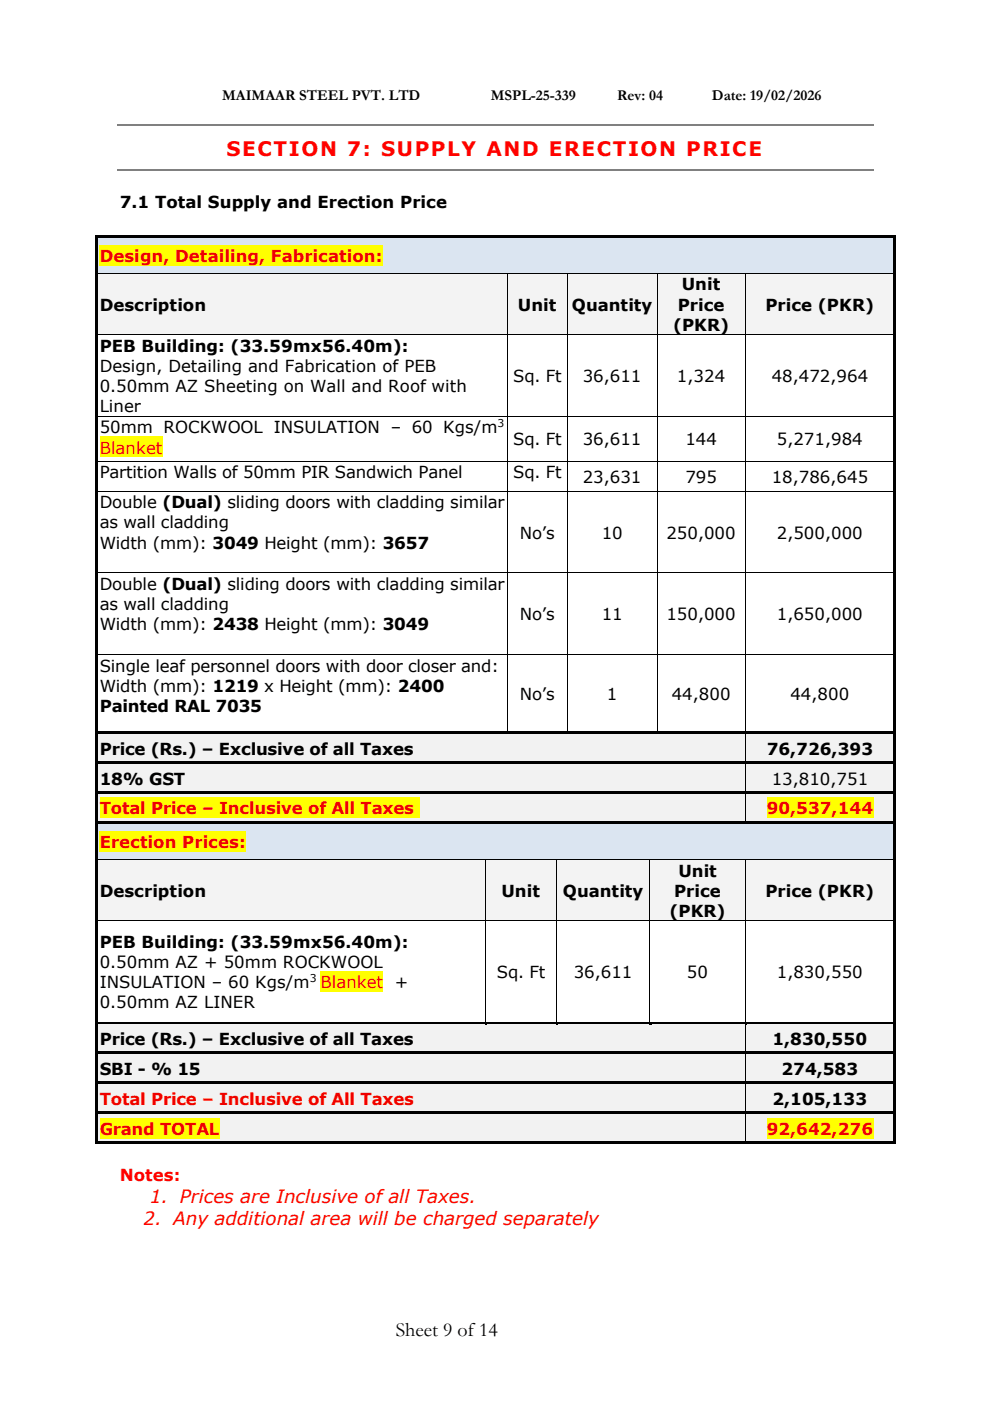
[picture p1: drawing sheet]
<svg xmlns="http://www.w3.org/2000/svg" width="210mm" height="297mm" viewBox="0 0 210 297" stroke-linecap="round" stroke-linejoin="round" font-family="sans-serif">
<defs><g id="words">
<text font-size="4.2" fill="#f00" x="48" y="33">SECTION 7: SUPPLY AND ERECTION PRICE</text>
<text font-size="4.2" x="83.9" y="283.2">Sheet 9 of14</text>
<g font-size="3.9" fill="#f00">
<text x="31.8" y="255">1. Prices are Inclusive of all Taxes.</text>
<text x="30.4" y="259.7">2. Any additional area will be charged separately</text>
</g>
<g font-size="3.5">
<text x="25.4" y="44">7.1 Total Supply and Erection Price</text>
<text x="21.1" y="65.8">Description</text>
<text x="109.8" y="65.8">Unit</text>
<text x="121.2" y="65.8">Quantity</text>
<text x="143.7" y="65.8">Price</text>
<text x="144.6" y="61.6">Unit</text>
<text x="162.3" y="65.8">Price (PKR)</text>
<text x="142.7" y="70.1">(PKR)</text>
<text x="21.1" y="74.5">PEB Building: (33.59mx56.40m):</text>
<text x="21.1" y="78.8">Design, Detailing and Fabrication of PEB</text>
<text x="21.1" y="83.1">0.50mm AZ Sheeting on Wall and Roof with</text>
<text x="108.8" y="80.9">Sq. Ft</text>
<text x="123.5" y="80.9">36,611</text>
<text x="143.5" y="80.9">1,324</text>
<text x="163.6" y="80.9">48,472,964</text>
<text x="21.1" y="87.4">Liner</text>
<text x="21.1" y="91.8">50mm ROCKWOOL INSULATION – 60 Kgs/m</text>
<text x="108.8" y="94.4">Sq. Ft</text>
<text x="123.5" y="94.4">36,611</text>
<text x="145.3" y="94.4">144</text>
<text x="164.7" y="94.4">5,271,984</text>
<text x="21.1" y="101.4">Partition Walls of 50mm PIR Sandwich Panel</text>
<text x="108.8" y="101.4">Sq. Ft</text>
<text x="21.1" y="107.7">Double (Dual) sliding doors with cladding similar</text>
<text x="123.5" y="102.3">23,631</text>
<text x="145.3" y="102.3">795</text>
<text x="163.6" y="102.3">18,786,645</text>
<text x="21.1" y="112">as wall cladding</text>
<text x="21.1" y="116.3">Width (mm): 3049 Height (mm): 3657</text>
<text x="110.2" y="114.1">No’s</text>
<text x="127.5" y="114.1">10</text>
<text x="141.2" y="114.1">250,000</text>
<text x="164.7" y="114.1">2,500,000</text>
<text x="21.1" y="125">Double (Dual) sliding doors with cladding similar</text>
<text x="21.1" y="129.3">as wall cladding</text>
<text x="110.2" y="131.5">No’s</text>
<text x="127.5" y="131.5">11</text>
<text x="141.2" y="131.5">150,000</text>
<text x="164.7" y="131.5">1,650,000</text>
<text x="21.1" y="133.6">Width (mm): 2438 Height (mm): 3049</text>
<text x="21.1" y="142.4">Single leaf personnel doors with door closer and:</text>
<text x="21.1" y="146.7">Width (mm): 1219 x Height (mm): 2400</text>
<text x="110.2" y="148.4">No’s</text>
<text x="128.6" y="148.4">1</text>
<text x="142.4" y="148.4">44,800</text>
<text x="167.5" y="148.4">44,800</text>
<text x="21.1" y="150.9">Painted RAL 7035</text>
<text x="21.1" y="159.9">Price (Rs.) – Exclusive of all Taxes</text>
<text x="162.5" y="159.9">76,726,393</text>
<text x="21.1" y="166.3">18% GST</text>
<text x="163.6" y="166.3">13,810,751</text>
<text x="143.8" y="185.8">Unit</text>
<text x="21.1" y="190.1">Description</text>
<text x="106.3" y="190.1">Unit</text>
<text x="119.3" y="190.1">Quantity</text>
<text x="142.9" y="190.1">Price</text>
<text x="162.3" y="190.1">Price (PKR)</text>
<text x="141.9" y="194.3">(PKR)</text>
<text x="21.1" y="200.9">PEB Building: (33.59mx56.40m):</text>
<text x="21.1" y="205.1">0.50mm AZ + 50mm ROCKWOOL</text>
<text x="21.1" y="209.4">INSULATION – 60 Kgs/m</text>
<text x="83.7" y="209.4">+</text>
<text x="105.3" y="207.3">Sq. Ft</text>
<text x="121.6" y="207.3">36,611</text>
<text x="145.6" y="207.3">50</text>
<text x="164.7" y="207.3">1,830,550</text>
<text x="21.1" y="213.7">0.50mm AZ LINER</text>
<text x="21.1" y="221.4">Price (Rs.) – Exclusive of all Taxes</text>
<text x="163.7" y="221.4">1,830,550</text>
<text x="21.1" y="227.8">SBI - % 15</text>
<text x="165.6" y="227.8">274,583</text>
<text x="163.7" y="234.1">2,105,133</text>
</g>
<g font-size="3.5" fill="#e00">
<text x="21.1" y="55.6">Design, Detailing, Fabrication:</text>
<text x="21.1" y="96.1">Blanket</text>
<text x="21.1" y="172.6">Total Price – Inclusive of All Taxes</text>
<text x="162.5" y="172.6">90,537,144</text>
<text x="21.1" y="179.8">Erection Prices:</text>
<text x="67.9" y="209.4">Blanket</text>
<text x="21.1" y="234.1">Total Price – Inclusive of All Taxes</text>
<text x="21.1" y="240.5">Grand TOTAL</text>
<text x="162.5" y="240.5">92,642,276</text>
</g>
<text font-size="3.5" fill="#f00" x="25.4" y="250.4">Notes:</text>
<g font-size="3.2">
<text x="47.1" y="21.3">MAIMAAR STEEL PVT. LTD</text>
<text x="104" y="21.3">MSPL-25-339</text>
<text x="130.8" y="21.3">Rev: 04</text>
<text x="150.9" y="21.3">Date: 19/02/2026</text>
</g>
<g font-size="2.3">
<text x="105.5" y="90.6">3</text>
<text x="65.7" y="208.2">3</text>
</g>
</g></defs>
<path d="M24.9 26.5h160.3M24.9 36.1h160.3" fill="none" stroke="#808080" stroke-width=".25"/>
<g fill="#dbe5f1">
<path d="M20.8 50.5h168.6v7.4h-168.6z" fill-rule="evenodd"/>
<path d="M21.1 52h167.9v4.3h-167.9z" fill-rule="evenodd"/>
</g>
<path d="M21.1 52h60v4.3h-60z" fill-rule="evenodd" fill="#ff0"/>
<g fill="#000">
<path d="M20.2 49.9h.5v.6h-.5z" fill-rule="evenodd"/>
<path d="M20.2 49.9h.5v.5h-.5z" fill-rule="evenodd"/>
<path d="M20.2 50.5h.5v7.4h-.5z" fill-rule="evenodd"/>
<path d="M20.7 49.9h168.7v.5h-168.7z" fill-rule="evenodd"/>
<path d="M189.4 49.9h.5v.6h-.5z" fill-rule="evenodd"/>
<path d="M189.4 49.9h.5v.5h-.5z" fill-rule="evenodd"/>
<path d="M189.4 50.5h.5v7.4h-.5z" fill-rule="evenodd"/>
</g>
<path d="M20.7 50.4h168.7" fill="none" stroke="#dbe5f1" stroke-width=".21"/>
<g fill="#f3f3f3">
<path d="M20.8 58h86.7v12.9h-86.7z" fill-rule="evenodd"/>
<path d="M21.1 62.3h85.8v4.3h-85.8z" fill-rule="evenodd"/>
<path d="M107.6 58h12.6v12.9h-12.6z" fill-rule="evenodd"/>
<path d="M108.2 62.3h11.4v4.3h-11.4z" fill-rule="evenodd"/>
<path d="M120.3 58h19v12.9h-19z" fill-rule="evenodd"/>
<path d="M120.9 62.3h17.8v4.3h-17.8z" fill-rule="evenodd"/>
<path d="M139.3 58h18.6v12.9h-18.6z" fill-rule="evenodd"/>
<path d="M139.9 58h17.4v4.3h-17.4z" fill-rule="evenodd"/>
<path d="M139.9 62.3h17.4v4.3h-17.4z" fill-rule="evenodd"/>
<path d="M139.9 66.6h17.4v4.3h-17.4z" fill-rule="evenodd"/>
<path d="M158 58h31.4v12.9h-31.4z" fill-rule="evenodd"/>
<path d="M158.6 62.3h30.4v4.3h-30.4z" fill-rule="evenodd"/>
</g>
<g fill="#000">
<path d="M20.2 57.9l.5 .1z" fill-rule="evenodd"/>
<path d="M107.5 57.9l.1 .1z" fill-rule="evenodd"/>
<path d="M120.2 57.9l.1 .1z" fill-rule="evenodd"/>
<path d="M139.3 57.9v.1z" fill-rule="evenodd"/>
<path d="M157.9 57.9l.1 .1z" fill-rule="evenodd"/>
<path d="M189.4 57.9l.5 .1z" fill-rule="evenodd"/>
<path d="M20.2 58h.5v12.9h-.5z" fill-rule="evenodd"/>
<path d="M20.2 70.9l.5 .1z" fill-rule="evenodd"/>
<path d="M107.5 70.9l.1 .1z" fill-rule="evenodd"/>
<path d="M120.2 70.9l.1 .1z" fill-rule="evenodd"/>
<path d="M139.3 70.9v.1z" fill-rule="evenodd"/>
<path d="M157.9 70.9l.1 .1z" fill-rule="evenodd"/>
<path d="M189.4 58h.5v12.9h-.5z" fill-rule="evenodd"/>
<path d="M189.4 70.9l.5 .1z" fill-rule="evenodd"/>
<path d="M20.2 71h.5v17.1h-.5z" fill-rule="evenodd"/>
<path d="M189.4 71h.5v17.1h-.5z" fill-rule="evenodd"/>
</g>
<g fill="none" stroke="#000" stroke-width=".21">
<path d="M20.7 58h86.8M107.6 58v12.9M107.6 58h12.6M120.3 58v12.9M120.3 58h19M139.3 58v12.9M139.3 58h18.6M157.9 58v12.9M158 58h31.4M20.7 70.9h86.8M107.6 71v17.1M107.6 70.9h12.6"/>
<path d="M120.3 71v17.1M120.3 70.9h19M139.3 71v17.1M139.3 70.9h18.6M157.9 71v17.1M158 70.9h31.4"/>
</g>
<path d="M21.1 92.5h13.3v4.4h-13.3z" fill-rule="evenodd" fill="#ff0"/>
<g fill="#000">
<path d="M20.2 88.1h.5v.2h-.5z" fill-rule="evenodd"/>
<path d="M20.2 88.3h.5v9.3h-.5z" fill-rule="evenodd"/>
<path d="M20.2 97.6h.5v.2h-.5z" fill-rule="evenodd"/>
<path d="M107.5 88.1h.2v.2h-.2z" fill-rule="evenodd"/>
<path d="M107.5 97.6h.2v.2h-.2z" fill-rule="evenodd"/>
<path d="M120.2 88.1h.2v.2h-.2z" fill-rule="evenodd"/>
<path d="M120.2 97.6h.2v.2h-.2z" fill-rule="evenodd"/>
<path d="M139.3 88.1h.1v.2h-.1z" fill-rule="evenodd"/>
<path d="M139.3 97.6h.1v.2h-.1z" fill-rule="evenodd"/>
<path d="M157.9 88.1h.2v.2h-.2z" fill-rule="evenodd"/>
<path d="M157.9 97.6h.2v.2h-.2z" fill-rule="evenodd"/>
<path d="M189.4 88.1h.5v.2h-.5z" fill-rule="evenodd"/>
<path d="M189.4 88.3h.5v9.3h-.5z" fill-rule="evenodd"/>
<path d="M189.4 97.6h.5v.2h-.5z" fill-rule="evenodd"/>
<path d="M20.2 97.8h.5v6.2h-.5z" fill-rule="evenodd"/>
<path d="M20.2 104h.5v.2h-.5z" fill-rule="evenodd"/>
<path d="M107.5 104h.2v.2h-.2z" fill-rule="evenodd"/>
<path d="M120.2 104h.2v.2h-.2z" fill-rule="evenodd"/>
<path d="M139.3 104h.1v.2h-.1z" fill-rule="evenodd"/>
<path d="M157.9 104h.2v.2h-.2z" fill-rule="evenodd"/>
<path d="M189.4 97.8h.5v6.2h-.5z" fill-rule="evenodd"/>
<path d="M189.4 104h.5v.2h-.5z" fill-rule="evenodd"/>
<path d="M20.2 104.2h.5v17.1h-.5z" fill-rule="evenodd"/>
<path d="M20.2 121.3h.5v.2h-.5z" fill-rule="evenodd"/>
<path d="M20.2 121.5h.5v17.1h-.5z" fill-rule="evenodd"/>
<path d="M20.2 138.6h.5v.2h-.5z" fill-rule="evenodd"/>
<path d="M107.5 121.3h.2v.2h-.2z" fill-rule="evenodd"/>
<path d="M107.5 138.6h.2v.2h-.2z" fill-rule="evenodd"/>
<path d="M120.2 121.3h.2v.2h-.2z" fill-rule="evenodd"/>
<path d="M120.2 138.6h.2v.2h-.2z" fill-rule="evenodd"/>
<path d="M139.3 121.3h.1v.2h-.1z" fill-rule="evenodd"/>
<path d="M139.3 138.6h.1v.2h-.1z" fill-rule="evenodd"/>
<path d="M157.9 121.3h.2v.2h-.2z" fill-rule="evenodd"/>
<path d="M157.9 138.6h.2v.2h-.2z" fill-rule="evenodd"/>
<path d="M189.4 104.2h.5v17.1h-.5z" fill-rule="evenodd"/>
<path d="M189.4 121.3h.5v.2h-.5z" fill-rule="evenodd"/>
<path d="M189.4 121.5h.5v17.1h-.5z" fill-rule="evenodd"/>
<path d="M189.4 138.6h.5v.2h-.5z" fill-rule="evenodd"/>
<path d="M20.2 138.8h.5v16.3h-.5z" fill-rule="evenodd"/>
<path d="M189.4 138.8h.5v16.3h-.5z" fill-rule="evenodd"/>
</g>
<g fill="none" stroke="#000" stroke-width=".21">
<path d="M20.7 88.2h86.8M20.7 97.7h86.8M107.6 88.3v9.3M107.6 97.8v6.2M107.7 88.2h12.5M107.7 97.7h12.5M120.3 88.3v9.3M120.3 97.8v6.2M120.4 88.2h18.9M120.4 97.7h18.9M139.3 88.3v9.3M139.3 97.8v6.2"/>
<path d="M139.4 88.2h18.5M139.4 97.7h18.5M157.9 88.3v9.3M157.9 97.8v6.2M158.1 88.2h31.3M158.1 97.7h31.3M20.7 104.1h86.8M107.6 104.2v17.1M107.7 104.1h12.5M120.3 104.2v17.1M120.4 104.1h18.9M139.3 104.2v17.1"/>
<path d="M139.4 104.1h18.5M157.9 104.2v17.1M158.1 104.1h31.3M20.7 121.4h86.8M20.7 138.7h86.8M107.6 121.5v17.1M107.6 138.8v16.3M107.7 121.4h12.5M107.7 138.7h12.5M120.3 121.5v17.1M120.3 138.8v16.3M120.4 121.4h18.9"/>
<path d="M120.4 138.7h18.9M139.3 121.5v17.1M139.3 138.8v16.3M139.4 121.4h18.5M139.4 138.7h18.5M157.9 121.5v17.1M157.9 138.8v16.3M158.1 121.4h31.3M158.1 138.7h31.3"/>
</g>
<g fill="#f2f2f2">
<path d="M20.8 155.6h137.1v5.8h-137.1z" fill-rule="evenodd"/>
<path d="M21.1 156.4h136.2v4.3h-136.2z" fill-rule="evenodd"/>
<path d="M158 155.6h31.4v5.8h-31.4z" fill-rule="evenodd"/>
<path d="M158.6 156.4h30.4v4.3h-30.4z" fill-rule="evenodd"/>
</g>
<g fill="#000">
<path d="M20.2 155.1h.5v.5h-.5z" fill-rule="evenodd"/>
<path d="M20.7 155.1h86.8v.5h-86.8z" fill-rule="evenodd"/>
</g>
<path d="M20.7 155.6h86.8" fill="none" stroke="#f2f2f2" stroke-width=".21"/>
<path d="M107.5 155.6h.5z" fill-rule="evenodd" fill="#f2f2f2"/>
<g fill="#000">
<path d="M107.5 155.1h.5v.5h-.5z" fill-rule="evenodd"/>
<path d="M108 155.1h12.2v.5h-12.2z" fill-rule="evenodd"/>
</g>
<path d="M108 155.6h12.2" fill="none" stroke="#f2f2f2" stroke-width=".21"/>
<path d="M120.2 155.6h.5z" fill-rule="evenodd" fill="#f2f2f2"/>
<g fill="#000">
<path d="M120.2 155.1h.5v.5h-.5z" fill-rule="evenodd"/>
<path d="M120.7 155.1h18.6v.5h-18.6z" fill-rule="evenodd"/>
</g>
<path d="M120.7 155.6h18.6" fill="none" stroke="#f2f2f2" stroke-width=".21"/>
<path d="M139.3 155.6h.5z" fill-rule="evenodd" fill="#f2f2f2"/>
<g fill="#000">
<path d="M139.3 155.1h.5v.5h-.5z" fill-rule="evenodd"/>
<path d="M139.8 155.1h18.1v.5h-18.1z" fill-rule="evenodd"/>
</g>
<path d="M139.8 155.6h18.1" fill="none" stroke="#f2f2f2" stroke-width=".21"/>
<path d="M158 155.6h.4z" fill-rule="evenodd" fill="#f2f2f2"/>
<g fill="#000">
<path d="M157.9 155.1h.5v.5h-.5z" fill-rule="evenodd"/>
<path d="M158.4 155.1h31v.5h-31z" fill-rule="evenodd"/>
<path d="M189.4 155.1h.5v.5h-.5z" fill-rule="evenodd"/>
<path d="M20.2 155.6h.5v5.8h-.5z" fill-rule="evenodd"/>
<path d="M189.4 155.6h.5v5.8h-.5z" fill-rule="evenodd"/>
</g>
<path d="M158.4 155.6h31" fill="none" stroke="#f2f2f2" stroke-width=".21"/>
<path d="M157.9 155.6v5.8" fill="none" stroke="#000" stroke-width=".21"/>
<g fill="#f2f2f2">
<path d="M20.8 161.9h137.1v5.9h-137.1z" fill-rule="evenodd"/>
<path d="M21.1 162.7h136.2v4.3h-136.2z" fill-rule="evenodd"/>
<path d="M158 161.9h31.4v5.9h-31.4z" fill-rule="evenodd"/>
<path d="M158.6 162.7h30.4v4.3h-30.4z" fill-rule="evenodd"/>
</g>
<g fill="#000">
<path d="M20.2 161.4h.5v.6h-.5z" fill-rule="evenodd"/>
<path d="M20.7 161.4h137.2v.5h-137.2z" fill-rule="evenodd"/>
</g>
<path d="M20.7 162h137.2" fill="none" stroke="#f2f2f2" stroke-width=".21"/>
<path d="M158 161.9l.4 .1z" fill-rule="evenodd" fill="#f2f2f2"/>
<g fill="#000">
<path d="M20.2 162h.5v5.8h-.5z" fill-rule="evenodd"/>
<path d="M157.9 161.4h.5v.5h-.5z" fill-rule="evenodd"/>
<path d="M158.4 161.4h31v.5h-31z" fill-rule="evenodd"/>
<path d="M189.4 161.4h.5v.6h-.5z" fill-rule="evenodd"/>
<path d="M189.4 162h.5v5.8h-.5z" fill-rule="evenodd"/>
</g>
<path d="M158.4 162h31" fill="none" stroke="#f2f2f2" stroke-width=".21"/>
<path d="M157.9 162v5.8" fill="none" stroke="#000" stroke-width=".21"/>
<g fill="#f2f2f2">
<path d="M20.8 168.3h137.1v5.8h-137.1z" fill-rule="evenodd"/>
<path d="M21.1 169.1h136.2v4.3h-136.2z" fill-rule="evenodd"/>
</g>
<path d="M21.1 169.1h67.8v4.3h-67.8z" fill-rule="evenodd" fill="#ff0"/>
<g fill="#f2f2f2">
<path d="M158 168.3h31.4v5.8h-31.4z" fill-rule="evenodd"/>
<path d="M158.6 169.1h30.4v4.3h-30.4z" fill-rule="evenodd"/>
</g>
<path d="M162.5 169.1h22.6v4.3h-22.6z" fill-rule="evenodd" fill="#ff0"/>
<g fill="#000">
<path d="M20.2 167.8h.5v.5h-.5z" fill-rule="evenodd"/>
<path d="M20.7 167.8h137.2v.5h-137.2z" fill-rule="evenodd"/>
</g>
<path d="M20.7 168.3h137.2" fill="none" stroke="#f2f2f2" stroke-width=".21"/>
<path d="M158 168.3h.4z" fill-rule="evenodd" fill="#f2f2f2"/>
<g fill="#000">
<path d="M20.2 168.3h.5v5.8h-.5z" fill-rule="evenodd"/>
<path d="M157.9 167.8h.5v.5h-.5z" fill-rule="evenodd"/>
<path d="M158.4 167.8h31v.5h-31z" fill-rule="evenodd"/>
<path d="M189.4 167.8h.5v.5h-.5z" fill-rule="evenodd"/>
<path d="M189.4 168.3h.5v5.8h-.5z" fill-rule="evenodd"/>
</g>
<path d="M158.4 168.3h31" fill="none" stroke="#f2f2f2" stroke-width=".21"/>
<path d="M157.9 168.3v5.8" fill="none" stroke="#000" stroke-width=".21"/>
<g fill="#dbe5f1">
<path d="M20.8 174.6h168.6v7.5h-168.6z" fill-rule="evenodd"/>
<path d="M21.1 176.3h167.9v4.2h-167.9z" fill-rule="evenodd"/>
</g>
<path d="M21.1 176.3h31v4.2h-31z" fill-rule="evenodd" fill="#ff0"/>
<g fill="#000">
<path d="M20.2 174.1h.5v.6h-.5z" fill-rule="evenodd"/>
<path d="M20.7 174.1h137.2v.5h-137.2z" fill-rule="evenodd"/>
</g>
<path d="M20.7 174.7h137.2" fill="none" stroke="#dbe5f1" stroke-width=".21"/>
<path d="M157.9 174.6l.5 .1z" fill-rule="evenodd" fill="#dbe5f1"/>
<g fill="#000">
<path d="M157.9 174.1h.5v.5h-.5z" fill-rule="evenodd"/>
<path d="M158.4 174.1h31v.5h-31z" fill-rule="evenodd"/>
<path d="M189.4 174.1h.5v.6h-.5z" fill-rule="evenodd"/>
<path d="M20.2 174.7h.5v7.4h-.5z" fill-rule="evenodd"/>
<path d="M189.4 174.7h.5v7.4h-.5z" fill-rule="evenodd"/>
</g>
<path d="M158.4 174.7h31" fill="none" stroke="#dbe5f1" stroke-width=".21"/>
<g fill="#f3f3f3">
<path d="M20.8 182.2h82.1v12.9h-82.1z" fill-rule="evenodd"/>
<path d="M21.1 186.5h81.2v4.3h-81.2z" fill-rule="evenodd"/>
<path d="M103 182.2h14.9v12.9h-14.9z" fill-rule="evenodd"/>
<path d="M103.6 186.5h13.7v4.3h-13.7z" fill-rule="evenodd"/>
<path d="M118 182.2h19.7v12.9h-19.7z" fill-rule="evenodd"/>
<path d="M118.6 186.5h18.5v4.3h-18.5z" fill-rule="evenodd"/>
<path d="M137.8 182.2h20.1v12.9h-20.1z" fill-rule="evenodd"/>
<path d="M138.4 182.2h18.9v4.3h-18.9z" fill-rule="evenodd"/>
<path d="M138.4 186.5h18.9v4.3h-18.9z" fill-rule="evenodd"/>
<path d="M138.4 190.8h18.9v4.3h-18.9z" fill-rule="evenodd"/>
<path d="M158 182.2h31.4v12.9h-31.4z" fill-rule="evenodd"/>
<path d="M158.6 186.5h30.4v4.3h-30.4z" fill-rule="evenodd"/>
</g>
<g fill="#000">
<path d="M20.2 182.1l.5 .1z" fill-rule="evenodd"/>
<path d="M20.2 182.2h.5v12.9h-.5z" fill-rule="evenodd"/>
<path d="M102.9 182.1l.1 .1z" fill-rule="evenodd"/>
<path d="M117.9 182.1l.1 .1z" fill-rule="evenodd"/>
<path d="M137.7 182.1l.1 .1z" fill-rule="evenodd"/>
<path d="M157.9 182.1l.1 .1z" fill-rule="evenodd"/>
<path d="M189.4 182.1l.5 .1z" fill-rule="evenodd"/>
<path d="M189.4 182.2h.5v12.9h-.5z" fill-rule="evenodd"/>
</g>
<path d="M20.7 182.2h82.2M102.9 182.2v12.9M103 182.2h14.9M117.9 182.2v12.9M118 182.2h19.7M137.7 182.2v12.9M137.8 182.2h20.1M157.9 182.2v12.9M158 182.2h31.4" fill="none" stroke="#000" stroke-width=".21"/>
<path d="M67.9 205.8h13.3v4.4h-13.3z" fill-rule="evenodd" fill="#ff0"/>
<g fill="#000">
<path d="M20.2 195.1h.5z" fill-rule="evenodd"/>
<path d="M102.9 195.1h.1z" fill-rule="evenodd"/>
<path d="M117.9 195.1h.1z" fill-rule="evenodd"/>
<path d="M137.7 195.1h.1z" fill-rule="evenodd"/>
<path d="M157.9 195.1h.1z" fill-rule="evenodd"/>
<path d="M189.4 195.1h.5z" fill-rule="evenodd"/>
<path d="M20.2 195.1h.5v21.5h-.5z" fill-rule="evenodd"/>
<path d="M189.4 195.1h.5v21.5h-.5z" fill-rule="evenodd"/>
</g>
<path d="M20.7 195.1h82.2v21.5M103 195.1h14.9v21.5M118 195.1h19.7M137.7 195.1v21.5M137.8 195.1h20.1v21.5M158 195.1h31.4" fill="none" stroke="#000" stroke-width=".21"/>
<g fill="#f2f2f2">
<path d="M20.8 217.1h137.1v5.8h-137.1z" fill-rule="evenodd"/>
<path d="M21.1 217.9h136.2v4.2h-136.2z" fill-rule="evenodd"/>
<path d="M158 217.1h31.4v5.8h-31.4z" fill-rule="evenodd"/>
<path d="M158.6 217.9h30.4v4.2h-30.4z" fill-rule="evenodd"/>
</g>
<g fill="#000">
<path d="M20.2 216.6h.5v.5h-.5z" fill-rule="evenodd"/>
<path d="M20.7 216.6h82.2v.5h-82.2z" fill-rule="evenodd"/>
</g>
<path d="M20.7 217.1h82.2" fill="none" stroke="#f2f2f2" stroke-width=".21"/>
<path d="M102.9 217.1h.5z" fill-rule="evenodd" fill="#f2f2f2"/>
<g fill="#000">
<path d="M102.9 216.6h.5v.5h-.5z" fill-rule="evenodd"/>
<path d="M103.4 216.6h14.5v.5h-14.5z" fill-rule="evenodd"/>
</g>
<path d="M103.4 217.1h14.5" fill="none" stroke="#f2f2f2" stroke-width=".21"/>
<path d="M117.9 217.1h.5z" fill-rule="evenodd" fill="#f2f2f2"/>
<g fill="#000">
<path d="M117.9 216.6h.5v.5h-.5z" fill-rule="evenodd"/>
<path d="M118.4 216.6h19.3v.5h-19.3z" fill-rule="evenodd"/>
</g>
<path d="M118.4 217.1h19.3" fill="none" stroke="#f2f2f2" stroke-width=".21"/>
<path d="M137.7 217.1h.5z" fill-rule="evenodd" fill="#f2f2f2"/>
<g fill="#000">
<path d="M137.7 216.6h.5v.5h-.5z" fill-rule="evenodd"/>
<path d="M138.2 216.6h19.7v.5h-19.7z" fill-rule="evenodd"/>
</g>
<path d="M138.2 217.1h19.7" fill="none" stroke="#f2f2f2" stroke-width=".21"/>
<path d="M158 217.1h.4z" fill-rule="evenodd" fill="#f2f2f2"/>
<g fill="#000">
<path d="M157.9 216.6h.5v.5h-.5z" fill-rule="evenodd"/>
<path d="M158.4 216.6h31v.5h-31z" fill-rule="evenodd"/>
<path d="M189.4 216.6h.5v.5h-.5z" fill-rule="evenodd"/>
<path d="M20.2 217.1h.5v5.8h-.5z" fill-rule="evenodd"/>
<path d="M189.4 217.1h.5v5.8h-.5z" fill-rule="evenodd"/>
</g>
<path d="M158.4 217.1h31" fill="none" stroke="#f2f2f2" stroke-width=".21"/>
<path d="M157.9 217.1v5.8" fill="none" stroke="#000" stroke-width=".21"/>
<g fill="#f2f2f2">
<path d="M20.8 223.5h137.1v5.8h-137.1z" fill-rule="evenodd"/>
<path d="M21.1 224.2h136.2v4.3h-136.2z" fill-rule="evenodd"/>
<path d="M158 223.5h31.4v5.8h-31.4z" fill-rule="evenodd"/>
<path d="M158.6 224.2h30.4v4.3h-30.4z" fill-rule="evenodd"/>
</g>
<g fill="#000">
<path d="M20.2 222.9h.5v.6h-.5z" fill-rule="evenodd"/>
<path d="M20.7 222.9h137.2v.5h-137.2z" fill-rule="evenodd"/>
</g>
<path d="M20.7 223.4h137.2" fill="none" stroke="#f2f2f2" stroke-width=".21"/>
<path d="M158 223.4l.4 .1z" fill-rule="evenodd" fill="#f2f2f2"/>
<g fill="#000">
<path d="M20.2 223.5h.5v5.8h-.5z" fill-rule="evenodd"/>
<path d="M157.9 222.9h.5v.5h-.5z" fill-rule="evenodd"/>
<path d="M158.4 222.9h31v.5h-31z" fill-rule="evenodd"/>
<path d="M189.4 222.9h.5v.6h-.5z" fill-rule="evenodd"/>
<path d="M189.4 223.5h.5v5.8h-.5z" fill-rule="evenodd"/>
</g>
<path d="M158.4 223.4h31" fill="none" stroke="#f2f2f2" stroke-width=".21"/>
<path d="M157.9 223.5v5.8" fill="none" stroke="#000" stroke-width=".21"/>
<g fill="#f2f2f2">
<path d="M20.8 229.8h137.1v5.8h-137.1z" fill-rule="evenodd"/>
<path d="M21.1 230.6h136.2v4.3h-136.2z" fill-rule="evenodd"/>
<path d="M158 229.8h31.4v5.8h-31.4z" fill-rule="evenodd"/>
<path d="M158.6 230.6h30.4v4.3h-30.4z" fill-rule="evenodd"/>
</g>
<g fill="#000">
<path d="M20.2 229.3h.5v.5h-.5z" fill-rule="evenodd"/>
<path d="M20.7 229.3h137.2v.5h-137.2z" fill-rule="evenodd"/>
</g>
<path d="M20.7 229.8h137.2" fill="none" stroke="#f2f2f2" stroke-width=".21"/>
<path d="M158 229.8h.4z" fill-rule="evenodd" fill="#f2f2f2"/>
<g fill="#000">
<path d="M20.2 229.8h.5v5.8h-.5z" fill-rule="evenodd"/>
<path d="M157.9 229.3h.5v.5h-.5z" fill-rule="evenodd"/>
<path d="M158.4 229.3h31v.5h-31z" fill-rule="evenodd"/>
<path d="M189.4 229.3h.5v.5h-.5z" fill-rule="evenodd"/>
<path d="M189.4 229.8h.5v5.8h-.5z" fill-rule="evenodd"/>
</g>
<path d="M158.4 229.8h31" fill="none" stroke="#f2f2f2" stroke-width=".21"/>
<path d="M157.9 229.8v5.8" fill="none" stroke="#000" stroke-width=".21"/>
<g fill="#f2f2f2">
<path d="M20.8 236.2h137.1v5.8h-137.1z" fill-rule="evenodd"/>
<path d="M21.1 236.9h136.2v4.3h-136.2z" fill-rule="evenodd"/>
</g>
<path d="M21.1 236.9h25.4v4.3h-25.4z" fill-rule="evenodd" fill="#ff0"/>
<g fill="#f2f2f2">
<path d="M158 236.2h31.4v5.8h-31.4z" fill-rule="evenodd"/>
<path d="M158.6 236.9h30.4v4.3h-30.4z" fill-rule="evenodd"/>
</g>
<path d="M162.5 236.9h22.6v4.3h-22.6z" fill-rule="evenodd" fill="#ff0"/>
<g fill="#000">
<path d="M20.2 235.6h.5v.6h-.5z" fill-rule="evenodd"/>
<path d="M20.7 235.6h137.2v.5h-137.2z" fill-rule="evenodd"/>
</g>
<path d="M20.7 236.1h137.2" fill="none" stroke="#f2f2f2" stroke-width=".21"/>
<path d="M158 236.1l.4 .1z" fill-rule="evenodd" fill="#f2f2f2"/>
<g fill="#000">
<path d="M157.9 235.6h.5v.5h-.5z" fill-rule="evenodd"/>
<path d="M158.4 235.6h31v.5h-31z" fill-rule="evenodd"/>
<path d="M189.4 235.6h.5v.6h-.5z" fill-rule="evenodd"/>
<path d="M20.2 236.2h.5v5.8h-.5z" fill-rule="evenodd"/>
<path d="M20.2 242h.5v.5h-.5z" fill-rule="evenodd"/>
<path d="M20.2 242h.5v.5h-.5z" fill-rule="evenodd"/>
<path d="M20.7 242h137.2v.5h-137.2z" fill-rule="evenodd"/>
<path d="M157.9 242h.5v.5h-.5z" fill-rule="evenodd"/>
<path d="M158.4 242h31v.5h-31z" fill-rule="evenodd"/>
<path d="M189.4 236.2h.5v5.8h-.5z" fill-rule="evenodd"/>
<path d="M189.4 242h.5v.5h-.5z" fill-rule="evenodd"/>
<path d="M189.4 242h.5v.5h-.5z" fill-rule="evenodd"/>
</g>
<path d="M158.4 236.1h31" fill="none" stroke="#f2f2f2" stroke-width=".21"/>
<path d="M157.9 236.2v5.8" fill="none" stroke="#000" stroke-width=".21"/>
<use href="#words"/>
</svg>
